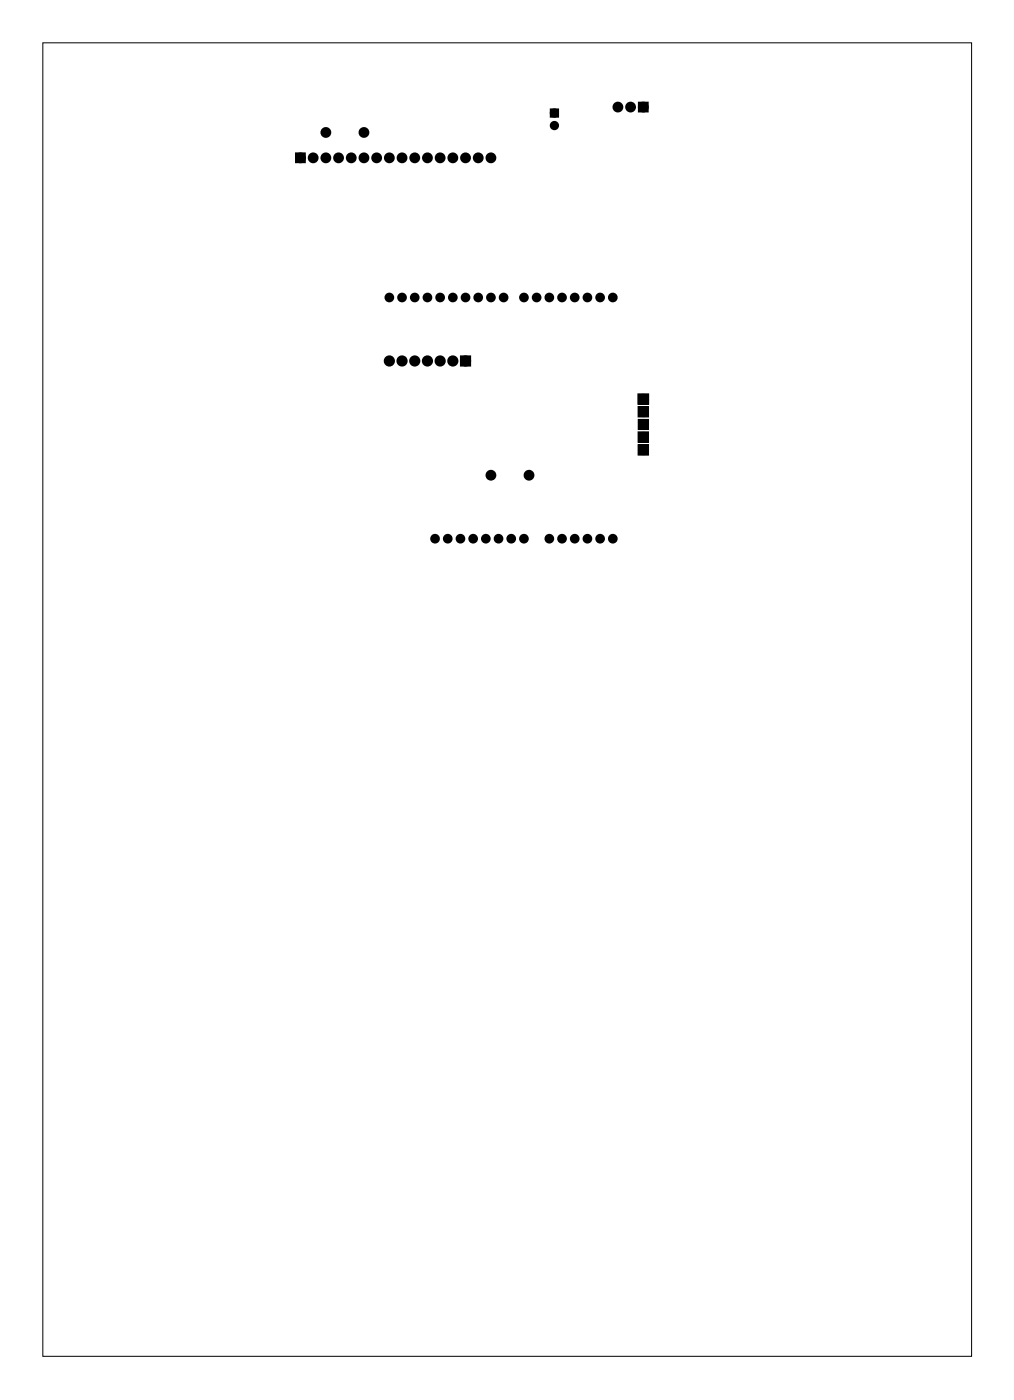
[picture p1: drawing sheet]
<svg xmlns="http://www.w3.org/2000/svg" width="203mm" height="280mm" viewBox="0 0 203 280" stroke-linecap="round" stroke-linejoin="round" font-family="sans-serif">
<path d="M8.6 8.6h185.8v262.8h-185.8z" fill="none" stroke="#000" stroke-width=".2"/>
<g fill="#000">
<path d="M59.4 30.9h1.4v1.4h-1.4zM110.3 22h1.2v1.2h-1.2zM128 20.7h1.4v1.4h-1.4zM92.4 71.5h1.5v1.5h-1.5zM127.6 78.8h2.1v2.1h-2.1zM127.7 81.4h2v2h-2zM127.7 86.4h2v2.1h-2zM127.7 89h2v2h-2zM127.7 83.9h2v2h-2zM127.8 79h1.8v1.8h-1.8zM127.8 81.4h1.8v1.9h-1.8zM127.8 84h1.8v1.8h-1.8z"/>
<path d="M127.8 89.1h1.8v1.8h-1.8zM127.8 86.6h1.8v1.8h-1.8z"/>
</g>
<g fill="none" stroke="#000" stroke-width=".76" stroke-linecap="butt">
<path d="M59.4 30.9h1.4v1.4h-1.4zM128 20.7h1.4v1.4h-1.4zM92.4 71.5h1.5v1.5h-1.5z"/>
<circle cx="60.1" cy="31.6" r=".7"/>
<circle cx="62.6" cy="31.6" r=".7"/>
<circle cx="65.2" cy="31.6" r=".7"/>
<circle cx="65.2" cy="26.5" r=".7"/>
<circle cx="67.7" cy="31.6" r=".7"/>
<circle cx="70.3" cy="31.6" r=".7"/>
<circle cx="72.8" cy="31.6" r=".7"/>
<circle cx="72.8" cy="26.5" r=".7"/>
<circle cx="75.3" cy="31.6" r=".7"/>
<circle cx="77.9" cy="31.6" r=".7"/>
<circle cx="80.4" cy="31.6" r=".7"/>
<circle cx="83" cy="31.6" r=".7"/>
<circle cx="85.5" cy="31.6" r=".7"/>
<circle cx="88" cy="31.6" r=".7"/>
<circle cx="90.6" cy="31.6" r=".7"/>
<circle cx="93.1" cy="31.6" r=".7"/>
<circle cx="95.7" cy="31.6" r=".7"/>
<circle cx="98.2" cy="31.6" r=".7"/>
<circle cx="123.6" cy="21.4" r=".7"/>
<circle cx="126.1" cy="21.4" r=".7"/>
<circle cx="128.7" cy="21.4" r=".7"/>
<circle cx="77.9" cy="72.2" r=".74"/>
<circle cx="80.4" cy="72.2" r=".74"/>
<circle cx="83" cy="72.2" r=".74"/>
<circle cx="85.5" cy="72.2" r=".74"/>
<circle cx="88" cy="72.2" r=".74"/>
<circle cx="90.6" cy="72.2" r=".74"/>
<circle cx="93.1" cy="72.2" r=".74"/>
<circle cx="98.2" cy="95.1" r=".7"/>
<circle cx="105.8" cy="95.1" r=".7"/>
</g>
<g fill="#000">
<circle cx="60.1" cy="31.6" r=".7"/>
<circle cx="62.6" cy="31.6" r=".7"/>
<circle cx="65.2" cy="31.6" r=".7"/>
<circle cx="65.2" cy="26.5" r=".7"/>
<circle cx="67.7" cy="31.6" r=".7"/>
<circle cx="70.3" cy="31.6" r=".7"/>
<circle cx="72.8" cy="31.6" r=".7"/>
<circle cx="72.8" cy="26.5" r=".7"/>
<circle cx="75.3" cy="31.6" r=".7"/>
<circle cx="77.9" cy="31.6" r=".7"/>
<circle cx="80.4" cy="31.6" r=".7"/>
<circle cx="83" cy="31.6" r=".7"/>
<circle cx="85.5" cy="31.6" r=".7"/>
<circle cx="88" cy="31.6" r=".7"/>
<circle cx="90.6" cy="31.6" r=".7"/>
<circle cx="93.1" cy="31.6" r=".7"/>
<circle cx="95.7" cy="31.6" r=".7"/>
<circle cx="98.2" cy="31.6" r=".7"/>
<circle cx="110.9" cy="25.1" r=".6"/>
<circle cx="110.9" cy="22.6" r=".6"/>
<circle cx="123.6" cy="21.4" r=".7"/>
<circle cx="126.1" cy="21.4" r=".7"/>
<circle cx="128.7" cy="21.4" r=".7"/>
<circle cx="77.9" cy="59.5" r=".66"/>
<circle cx="80.4" cy="59.5" r=".66"/>
<circle cx="83" cy="59.5" r=".66"/>
<circle cx="85.5" cy="59.5" r=".66"/>
<circle cx="88" cy="59.5" r=".66"/>
<circle cx="90.6" cy="59.5" r=".66"/>
<circle cx="93.1" cy="59.5" r=".66"/>
<circle cx="95.7" cy="59.5" r=".66"/>
<circle cx="98.2" cy="59.5" r=".66"/>
<circle cx="100.7" cy="59.5" r=".66"/>
<circle cx="104.8" cy="59.5" r=".66"/>
<circle cx="107.4" cy="59.5" r=".66"/>
<circle cx="109.9" cy="59.5" r=".66"/>
<circle cx="112.4" cy="59.5" r=".66"/>
<circle cx="115" cy="59.5" r=".66"/>
<circle cx="117.5" cy="59.5" r=".66"/>
<circle cx="120.1" cy="59.5" r=".66"/>
<circle cx="122.6" cy="59.5" r=".66"/>
<circle cx="77.9" cy="72.2" r=".74"/>
<circle cx="80.4" cy="72.2" r=".74"/>
<circle cx="83" cy="72.2" r=".74"/>
<circle cx="85.5" cy="72.2" r=".74"/>
<circle cx="88" cy="72.2" r=".74"/>
<circle cx="90.6" cy="72.2" r=".74"/>
<circle cx="93.1" cy="72.2" r=".74"/>
<circle cx="128.7" cy="79.8" r=".72"/>
<circle cx="98.2" cy="95.1" r=".7"/>
<circle cx="105.8" cy="95.1" r=".7"/>
<circle cx="128.7" cy="90" r=".72"/>
<circle cx="128.7" cy="87.5" r=".72"/>
<circle cx="128.7" cy="82.4" r=".72"/>
<circle cx="128.7" cy="84.9" r=".72"/>
<circle cx="87" cy="107.8" r=".66"/>
<circle cx="89.6" cy="107.8" r=".66"/>
<circle cx="92.1" cy="107.8" r=".66"/>
<circle cx="94.7" cy="107.8" r=".66"/>
<circle cx="97.2" cy="107.8" r=".66"/>
<circle cx="99.7" cy="107.8" r=".66"/>
<circle cx="102.3" cy="107.8" r=".66"/>
<circle cx="104.8" cy="107.8" r=".66"/>
<circle cx="109.9" cy="107.8" r=".66"/>
<circle cx="112.4" cy="107.8" r=".66"/>
<circle cx="115" cy="107.8" r=".66"/>
<circle cx="117.5" cy="107.8" r=".66"/>
<circle cx="120.1" cy="107.8" r=".66"/>
<circle cx="122.6" cy="107.8" r=".66"/>
</g>
<g fill="none" stroke="#000" stroke-width=".65" stroke-linecap="butt">
<path d="M110.3 22h1.2v1.2h-1.2z"/>
<circle cx="110.9" cy="25.1" r=".6"/>
<circle cx="110.9" cy="22.6" r=".6"/>
</g>
<g fill="none" stroke="#000" stroke-width=".61" stroke-linecap="butt">
<circle cx="77.9" cy="59.5" r=".66"/>
<circle cx="80.4" cy="59.5" r=".66"/>
<circle cx="83" cy="59.5" r=".66"/>
<circle cx="85.5" cy="59.5" r=".66"/>
<circle cx="88" cy="59.5" r=".66"/>
<circle cx="90.6" cy="59.5" r=".66"/>
<circle cx="93.1" cy="59.5" r=".66"/>
<circle cx="95.7" cy="59.5" r=".66"/>
<circle cx="98.2" cy="59.5" r=".66"/>
<circle cx="100.7" cy="59.5" r=".66"/>
<circle cx="104.8" cy="59.5" r=".66"/>
<circle cx="107.4" cy="59.5" r=".66"/>
<circle cx="109.9" cy="59.5" r=".66"/>
<circle cx="112.4" cy="59.5" r=".66"/>
<circle cx="115" cy="59.5" r=".66"/>
<circle cx="117.5" cy="59.5" r=".66"/>
<circle cx="120.1" cy="59.5" r=".66"/>
<circle cx="122.6" cy="59.5" r=".66"/>
<circle cx="87" cy="107.8" r=".66"/>
<circle cx="89.6" cy="107.8" r=".66"/>
<circle cx="92.1" cy="107.8" r=".66"/>
<circle cx="94.7" cy="107.8" r=".66"/>
<circle cx="97.2" cy="107.8" r=".66"/>
<circle cx="99.7" cy="107.8" r=".66"/>
<circle cx="102.3" cy="107.8" r=".66"/>
<circle cx="104.8" cy="107.8" r=".66"/>
<circle cx="109.9" cy="107.8" r=".66"/>
<circle cx="112.4" cy="107.8" r=".66"/>
<circle cx="115" cy="107.8" r=".66"/>
<circle cx="117.5" cy="107.8" r=".66"/>
<circle cx="120.1" cy="107.8" r=".66"/>
<circle cx="122.6" cy="107.8" r=".66"/>
</g>
<g fill="none" stroke="#000" stroke-width=".69" stroke-linecap="butt">
<circle cx="128.7" cy="79.8" r=".72"/>
<circle cx="128.7" cy="84.9" r=".72"/>
<circle cx="128.7" cy="82.4" r=".72"/>
<circle cx="128.7" cy="87.5" r=".72"/>
<circle cx="128.7" cy="90" r=".72"/>
</g>
<path d="M127.6 78.8h2.1v2.1h-2.1zM127.8 79h1.8v1.8h-1.8zM127.7 81.4h2v2h-2zM127.7 86.4h2v2.1h-2zM127.7 89h2v2h-2zM127.7 83.9h2v2h-2zM127.8 81.4h1.8v1.9h-1.8zM127.8 84h1.8v1.8h-1.8zM127.8 89.1h1.8v1.8h-1.8zM127.8 86.6h1.8v1.8h-1.8zM128.7 87.5h.1M128.7 90h.1" fill="none" stroke="#000" stroke-width=".25"/>
</svg>
